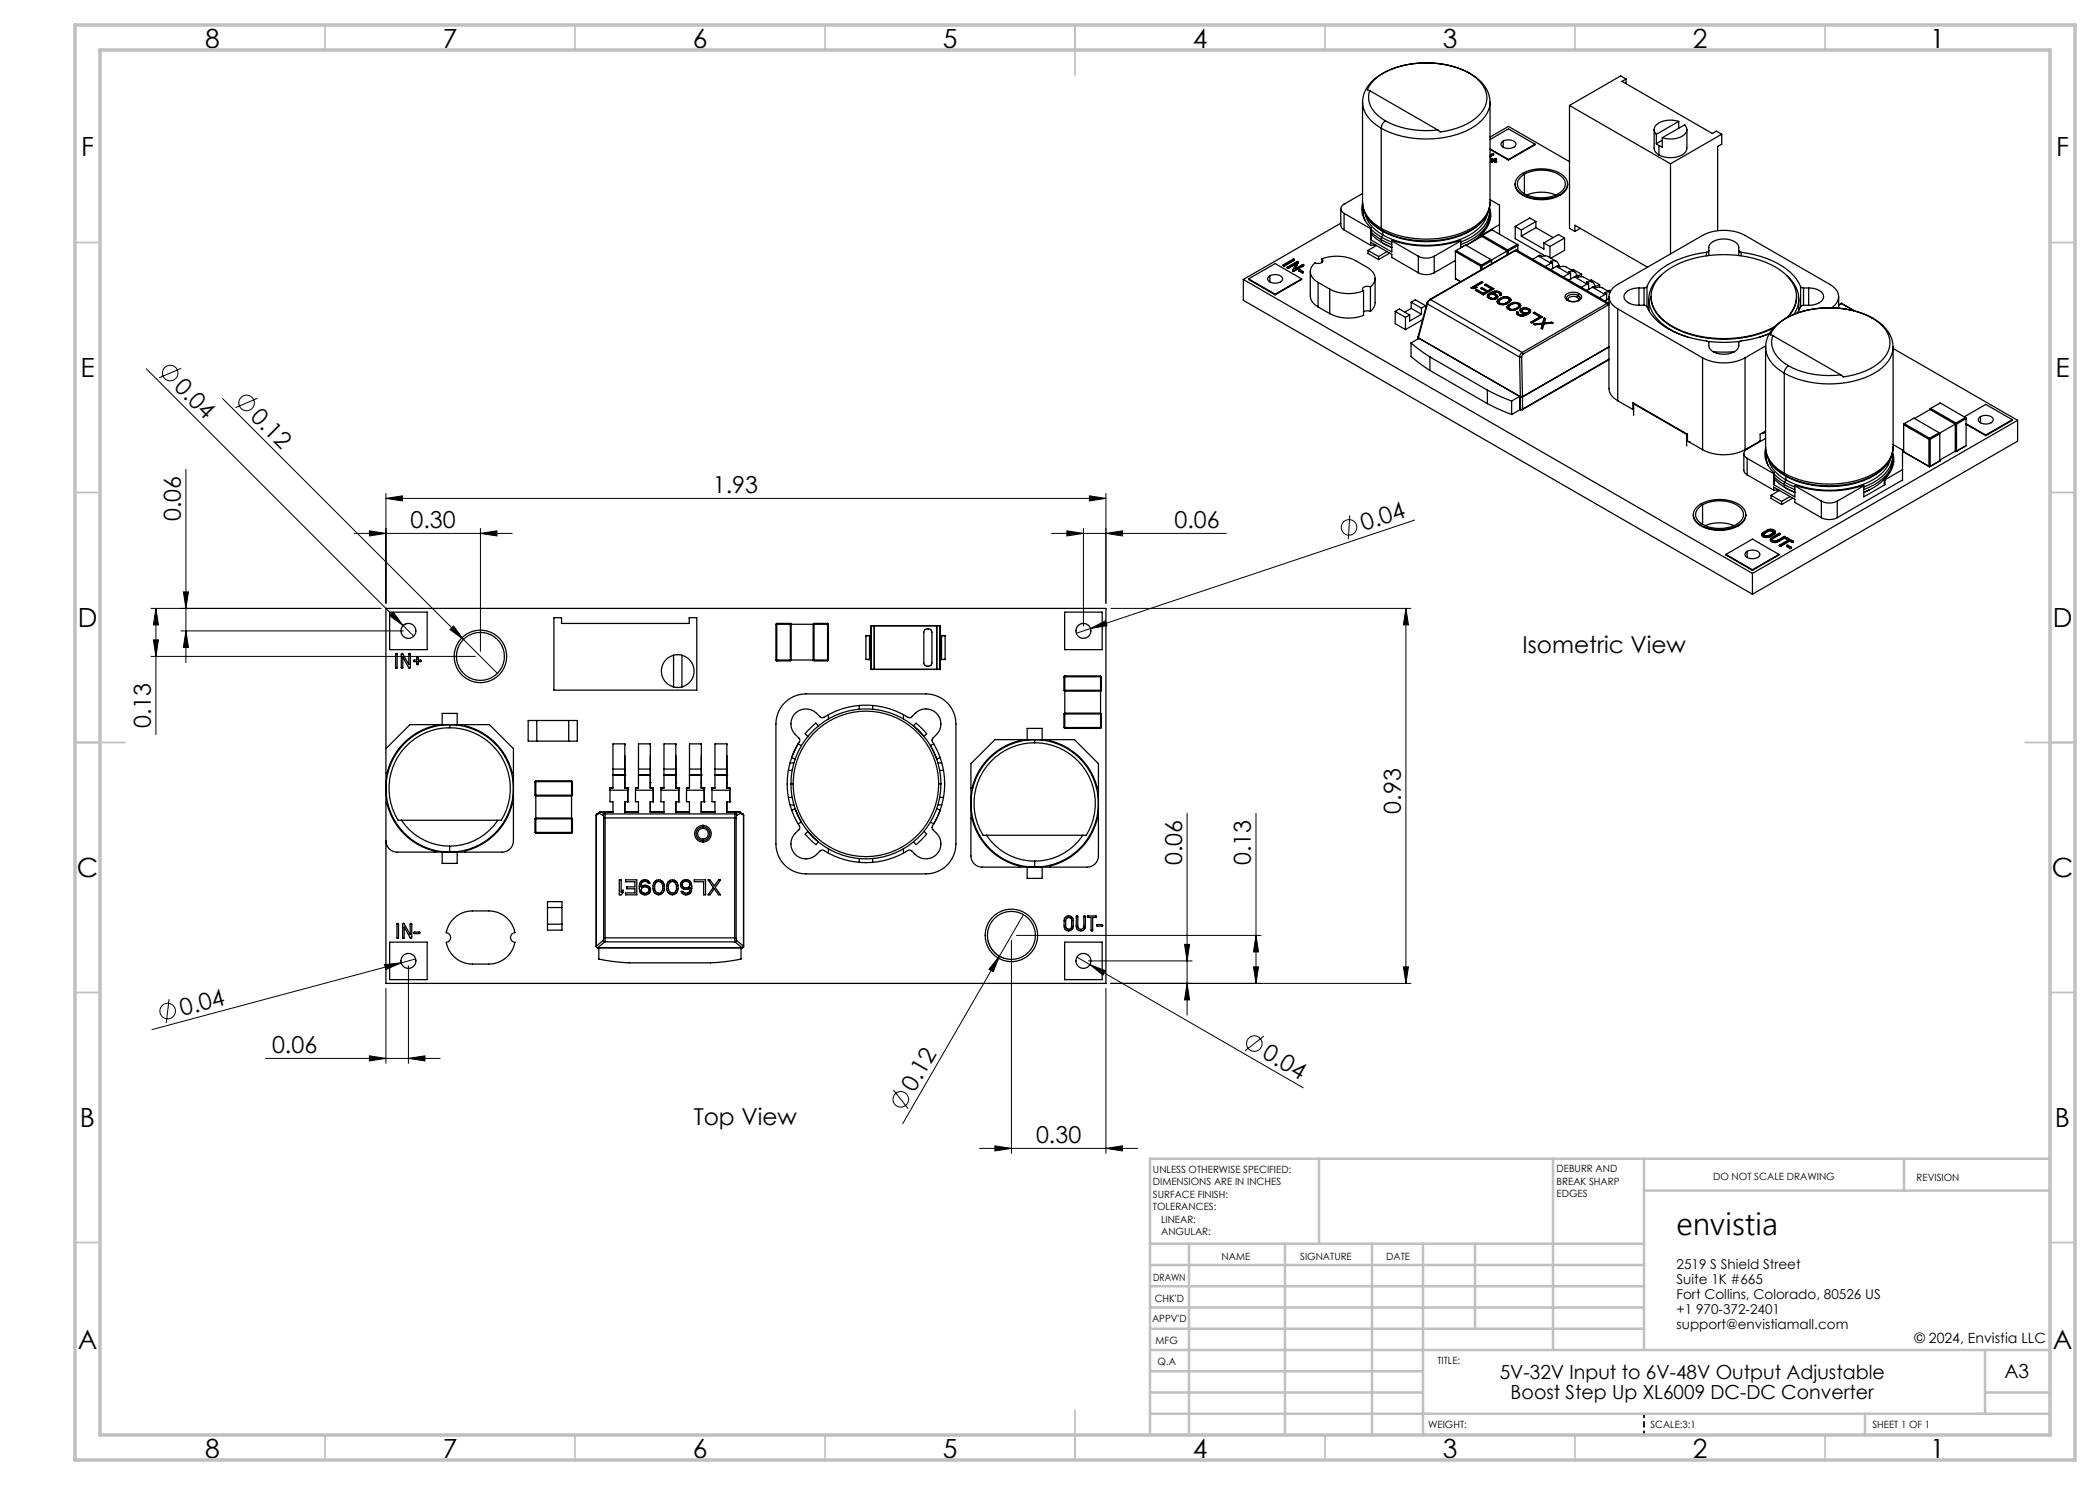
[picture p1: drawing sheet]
<svg xmlns="http://www.w3.org/2000/svg" width="420mm" height="297mm" viewBox="0 0 420 297" stroke-linecap="round" stroke-linejoin="round" font-family="sans-serif">
<defs><g id="words">
<text font-size="6.3" x="335.3" y="247">envistia</text>
<g font-size="5.3">
<text x="41" y="9.5">8</text>
<text x="88.5" y="9.5">7</text>
<text x="138.5" y="9.5">6</text>
<text x="188.5" y="9.5">5</text>
<text x="238.5" y="9.5">4</text>
<text x="288.5" y="9.5">3</text>
<text x="338.5" y="9.5">2</text>
<text x="386" y="9.5">1</text>
<text x="16.2" y="31.3">F</text>
<text x="411.2" y="31.3">F</text>
<text x="16.1" y="75.5">E</text>
<text x="411.1" y="75.5">E</text>
<text x="15.5" y="125.5">D</text>
<text x="410.5" y="125.5">D</text>
<text x="15.4" y="175.5">C</text>
<text x="410.4" y="175.5">C</text>
<text x="16" y="225.5">B</text>
<text x="411" y="225.5">B</text>
<text x="15.5" y="269.8">A</text>
<text x="410.5" y="269.8">A</text>
<text x="41" y="291.5">8</text>
<text x="88.5" y="291.5">7</text>
<text x="138.5" y="291.5">6</text>
<text x="188.5" y="291.5">5</text>
<text x="238.5" y="291.5">4</text>
<text x="288.5" y="291.5">3</text>
<text x="338.5" y="291.5">2</text>
<text x="386" y="291.5">1</text>
</g>
<g font-size="4.7">
<text x="34.6" y="77.6" transform="rotate(45 34.6 77.6)">0.04</text>
<text x="49.9" y="83.6" transform="rotate(45 49.9 83.6)">0.12</text>
<text x="142.6" y="98.7">1.93</text>
<text x="36.2" y="104.2" transform="rotate(-90 36.2 104.2)">0.06</text>
<text x="82.1" y="105.7">0.30</text>
<text x="234.9" y="105.7">0.06</text>
<text x="272.8" y="106.3" transform="rotate(-18 272.8 106.3)">0.04</text>
<text x="304.5" y="130.6">Isometric View</text>
<text x="30.2" y="145.6" transform="rotate(-90 30.2 145.6)">0.13</text>
<text x="280.2" y="162.7" transform="rotate(-90 280.2 162.7)">0.93</text>
<text x="236.4" y="173" transform="rotate(-90 236.4 173)">0.06</text>
<text x="250.2" y="173" transform="rotate(-90 250.2 173)">0.13</text>
<text x="36.5" y="203.2" transform="rotate(-15 36.5 203.2)">0.04</text>
<text x="54.4" y="210.7">0.06</text>
<text x="252.2" y="211.5" transform="rotate(30 252.2 211.5)">0.04</text>
<text x="182.9" y="218.5" transform="rotate(-60 182.9 218.5)">0.12</text>
<text x="138.7" y="225.1">Top View</text>
<text x="207.2" y="228.7">0.30</text>
</g>
<g font-size="3.9">
<text x="299.9" y="275.9">5V-32V Input to 6V-48V Output Adjustable</text>
<text x="400.9" y="275.5">A3</text>
<text x="302.1" y="279.8">Boost Step Up XL6009 DC-DC Converter</text>
</g>
<text font-size="2.8" x="382.9" y="268.5">© 2024, Envistia LLC</text>
<g font-size="2.7">
<text x="335.3" y="253.7">2519 S Shield Street</text>
<text x="335.3" y="256.8">Suite 1K #665</text>
<text x="335.3" y="259.8">Fort Collins, Colorado, 80526 US</text>
<text x="335.3" y="262.8">+1 970-372-2401</text>
<text x="335.3" y="265.9">support@envistiamall.com</text>
</g>
<g font-size="2">
<text x="230.6" y="234.6">UNLESS OTHERWISE SPECIFIED:</text>
<text x="230.6" y="237.1">DIMENSIONS ARE IN INCHES</text>
<text x="230.6" y="239.6">SURFACE FINISH:</text>
<text x="311.3" y="234.5">DEBURR AND</text>
<text x="311.3" y="237">BREAK SHARP</text>
<text x="311.3" y="239.5">EDGES</text>
<text x="342.6" y="236">DO NOT SCALE DRAWING</text>
<text x="383.3" y="236.2">REVISION</text>
<text x="230.6" y="242.1">TOLERANCES:</text>
<text x="232.2" y="244.6">LINEAR:</text>
<text x="232.2" y="247.1">ANGULAR:</text>
<text x="244.3" y="252">NAME</text>
<text x="260" y="251.9">SIGNATURE</text>
<text x="277.2" y="251.9">DATE</text>
<text x="230.6" y="256.1">DRAWN</text>
<text x="230.9" y="260.3">CHK'D</text>
<text x="230.4" y="264.4">APPV'D</text>
<text x="231.1" y="268.8">MFG</text>
<text x="231.5" y="273">Q.A</text>
<text x="287.5" y="272.9">TITLE:</text>
<text x="285.6" y="285.5">WEIGHT:</text>
<text x="330.1" y="285.6">SCALE:3:1</text>
<text x="374.5" y="285.6">SHEET 1 OF 1</text>
</g>
</g></defs>
<g fill="none" stroke="#000" stroke-width=".25">
<path d="M273.9 18.1a4.8 4.8 0 0 0 2.3 5.5l.9 .6M273.9 18.1l13.7 7.9M293.8 14.6a5.7 5.7 0 0 1 3.5 5.9 7.5 7.5 0 0 1-4.8 4.7 17.3 17.3 0 0 1-4.5 1.2l-.4-.4M293.8 14.6a18.8 18.8 0 0 0-17.5 .3 7.2 7.2 0 0 0-2.9 3.1l.5 .1M293.8 14.6l.2 .1M294 14.7a6.8 6.8 0 0 1 4 5.8M294 14.7a19 19 0 0 0-18.3 .5 6.5 6.5 0 0 0-3.2 5.2M325.2 15.8l-1.1-.6-10.2 5.9M325.2 15.8l-.8 .5 18.1 10.4 .8-.5 1 .6M325.2 15.8v.9M272.5 38.7l-3.7 2.1a.97 .97 0 0 0-.6 1 .97 .97 0 0 0 .6 .9M272.5 20.4a6.4 6.4 0 0 0 3.7 5.2"/>
<path d="M272.5 20.4v20.1a6.4 6.4 0 0 0 3.7 5.2M276.2 25.6v20.1M277.1 24.2a1.88 1.88 0 0 0-.9 1.4M277.1 24.2a17.4 17.4 0 0 0 10.5 1.8M298 20.5a6.4 6.4 0 0 1-3.7 5.1 19.9 19.9 0 0 1-18.1 0M298 20.5v20M298 27.4l3.7-2.1 12.2 7M298 29.9l3.7 2.1M298 29.8l3.7 2.1M298 27.9l3.7-2.1 5.3 3M298 39.9l1.9 1.1v5.8M298.1 31.8l.1 .2"/>
<path d="M298.1 32.3l.1 .2M298.1 32.3h.1M298.1 31.8h.1M298.2 32.5h.1M298.2 32.3l.1 .1M298.2 32.3v.2M298.2 31.8l.3 .2-.4 .3M298.2 32l.2 .1M298.2 31.8v.2M298.3 32.4v.1M298.4 32.4l-.1 .1M298.4 32.3l-.1 .1"/>
<path d="M298.4 32.3v.1M298.7 31l-.7 .4M298.7 30.9l-.7 .4M298.7 30.9v.1M298.7 30.8v.2M298.7 30.8h-.2l-.5 .2M298.7 30.8v.1M298.7 32.3l-.3 .1M298.7 32.3l.3 .1M298.7 32.1l-.3 .2M298.7 32.1l.3 .2M298.7 32.1v.2"/>
<path d="M299 32.4l.2 .1M299 32.3l.2 .1M299 32.3v.1M299.2 32.4v.1M299.3 31.8l-.4 .2 .4 .3M299.3 32l-.2 .1M299.3 31.8v.2M299.3 32.5h-.1M299.3 32.3l-.1 .1M299.3 32.3v.2M299.3 31.8l-.2-.1-.4 .2-.3-.2-.3 .1M299.3 31.8h.1"/>
<path d="M299.3 32.3h.1M300.4 28.4a1.92 1.92 0 0 1 2.8 .4 1.31 1.31 0 0 1-1.6 .9 1.09 1.09 0 0 1-1.4-1zM300.6 28.2v1.2M301.7 31.9v.1M303 36.8a2.96 2.96 0 0 0 2.5 2.7 8.4 8.4 0 0 0 6.5-.4M303.6 35.4a7.6 7.6 0 0 1 9.1-.2 2.06 2.06 0 0 1-.2 3.4 7.8 7.8 0 0 1-8.7-.2 2 2 0 0 1-.2-3zM304 35.5a6.8 6.8 0 0 1 8.5 0 1.99 1.99 0 0 1-.8 3.3 7 7 0 0 1-7.7-.7 1.77 1.77 0 0 1 0-2.6zM304.9 34.8v4M305.4 39a7.7 7.7 0 0 1 5.8 0M307 28.8v.2l-5.3 3M307 28.8l-5.3 3.1M312 38.9v.2"/>
<path d="M313.5 36.8v.2a2.6 2.6 0 0 1-1.5 2.1M313.9 21.1v24.6l1.1 .6M313.9 21.1l20.2 11.7M330.8 25.9v3.7a1.64 1.64 0 0 0 1 1.4M331.3 28.7l.5 .4M331.3 26.9v1.8M331.8 29.1v1.9M332.5 27.6v1.8l-.7-.3M332.5 27.6l4.4-2.6a1.41 1.41 0 0 1 .4 1.4 1.41 1.41 0 0 1-1.1 1 5.3 5.3 0 0 1-3.7 .2zM332.5 28l-1.2 .7M334.1 32.8v18M335.7 24.3a4.7 4.7 0 0 0-4.5 .7 1.23 1.23 0 0 0 .1 1.9"/>
<path d="M335.7 24.3v1.3M335.7 24.3l-4.4 2.6M337.4 25.9v3.7a2.22 2.22 0 0 1-2 1.8l-1.3 .1a4.7 4.7 0 0 1-2.3-.5M344.3 26.8v2l-.8 .5v16.8M344.3 26.8l-10.2 6M248.7 55.9v4.2l101.8 58.7M248.7 55.9l101.8 58.8M249.7 55.8v.1l5.3 3.1M249.7 55.8l5.3 3M249.7 55.8l5.3-3.1 5.3 3.1M253.7 55.4a1.92 1.92 0 0 1 2.8 .3 1.31 1.31 0 0 1-1.6 .9 1.09 1.09 0 0 1-1.3-1zM254 55.2v1.2"/>
<path d="M255 58.8v.2M256.6 53l.1 .2M256.6 53l.1 .1M256.7 53.2h.1M256.7 53.1h.1M256.7 53.1v.1M256.8 53.1v.1M256.9 53.2h-.1M256.9 53.1h-.1M256.9 53.1v.1M257.5 53.5v.2M257.5 53.5h.1"/>
<path d="M257.5 53.7h.1M257.5 53.5l.1 .1M257.6 53.6v.1M257.7 53.6l-.1 .1M257.7 53.5l1.5-.8-.7 1.4M257.7 53.5l-.1 .1M257.7 53.5v.1M258.5 54.1l.1 .2 .3-.1M258.8 52.1l-1.9 1.1M258.8 52l-1.9 1.1M258.8 52v.1M258.9 51.9l-.1 .2"/>
<path d="M258.9 51.9l-.3-.1-2 1.2M258.9 51.9l-.1 .1M258.9 54.1h-.4M258.9 54.1v.1M259.1 52.8l-1.4 .8M259.7 52.5l-.6 1.2M259.7 52.5h.1M259.7 52.4v.1M259.7 54l.1 .2M259.7 54l.3-.1 .7 .5M259.7 54l.1 .1M259.8 54.2l.6 .3"/>
<path d="M259.8 54.1l.6 .3M259.8 54.1v.1M260.3 55.8l-5.3 3M260.3 55.8v.1l-5.3 3.1M260.4 54.5l.1 .1M260.4 54.4h.1M260.4 54.4v.1M260.5 54.4v.2M260.6 54.5l-.1 .1M260.6 54.4h-.1M260.6 54.4v.1M260.7 54.4h-.1"/>
<path d="M260.7 54.4l-.1 .1M260.7 53.2l-1.8 1M260.7 53.1l-1.8 1M260.7 53.1v.1M260.7 53v.2M260.7 53l-.2-.1-1.5 .9 .7-1.4-.2-.1-2 1.2M260.7 53v.1M262.1 54.3v5a2.59 2.59 0 0 0 1.5 2.1M263.6 56.5l2.3 1.3M263.6 56.5v4.9M264.4 51.8a8.5 8.5 0 0 1 6.7 .3 7.4 7.4 0 0 1 3.6 2.6 2.05 2.05 0 0 1-.6 2.7M264.4 51.8l.2 .4a1.18 1.18 0 0 1-1.6 .4 2.1 2.1 0 0 0 .1 3.5l.5 .4"/>
<path d="M264.4 51.8v.7M265.9 57.8a8.4 8.4 0 0 0 6.8 .4M265.9 57.8v4.9M268.2 41.8v3.3a1.12 1.12 0 0 0 .6 .9M268.2 44.6l-19.5 11.3M268.8 42.7l5.3 3M268.8 46l5.3 3M268.8 42.7v3.3M272.5 40.8a5 5 0 0 0 1.8 4.9M272.5 40.5a6.8 6.8 0 0 0 4 5.7M272.5 42.7v.1M272.6 41.6l-.1 1.3"/>
<path d="M272.6 41.8a4.4 4.4 0 0 0 .4 2.3M272.7 58.2v4.9a8.5 8.5 0 0 1-6.8-.4M273.1 42.9a6.6 6.6 0 0 0 3.5 4.1M273.5 43.5l.1 .2a8.6 8.6 0 0 0 2.7 2.3M273.6 50.1l2.1 1.2M273.6 50.1v.6l2.1 1.2M274.1 57.4l-.3-.1a.83 .83 0 0 0-1.3 .7l.2 .2M274.1 57.4v4.9M274.1 45.7v2.2M274.1 49v-.6l4.3 2.5v.6l5.3 3.1M274.1 47.9l4.3 2.5v-2.2M274.1 49h1.1"/>
<path d="M274.3 46.8l.9 .9 1.4 .9M274.3 45.9l2 1.6M274.3 46.5l1.9 1.4M274.3 45.7v2.2h-.2M274.3 45.7h-.2M275 55.7v4.9a2.3 2.3 0 0 1-.9 1.7M275.3 49.1l-1.7 1M275.7 51.3v.6M276.2 45.7l.1 .3M276.2 47.9l.1 .5 .3 .2M276.2 47.9l2.2 1M276.3 47.5l-.1 .4"/>
<path d="M276.3 46l.2 .2M276.3 47.5l2.1 .9M276.5 46.2l.9 .5M276.6 48.6l.2 .2M276.6 47l-.3 .5M276.6 46.3v.7M276.8 48.8l1.6 .7zM277.4 50.3l-1.7 1M277.9 50.6l-2.2 1.3M278.4 48.2l.1-.1a21.2 21.2 0 0 0 13.5 0l.1 .1M278.4 48.2l5.3 3M283.7 54.6a3.5 3.5 0 0 0 3.1 0"/>
<path d="M283.7 51.2a3.5 3.5 0 0 0 3.1 0M283.7 51.2v3.4M286 59.9h.1M286 59.9l-.6 .7M286.1 59.9l-.4 .4-.2 .5M286.1 59.9l18.3 10.6M286.8 51.2v3.4M291.1 52.1l-4.3 2.5M291.2 50.1l-.1 .2 5 2.9M291.2 50.1l5.1 2.9M291.2 50.1l1.9-1.1 5.2 3M291.2 50.1l-.1 .1v5.5l1 .6"/>
<path d="M292.1 48.2l-5.3 3M292.1 48.2v1.4M292.7 49.3l-.6 .2 .6-.2M293.9 46.3a19.4 19.4 0 0 1-16.4 .4M294.8 57.5v.1h.4M295.3 57.9l1.4 .8M295.3 58l-.1 .1M295.3 58l1.4 .8M295.3 57.9v.1M296.1 53.2h.3M296.1 53.2v.8M296.2 46.9l.2 .1"/>
<path d="M296.2 46.9v.4M296.3 53l-.2 .2M296.3 53l.1 .2M296.3 56.3l.3 .2-1.8 1M296.3 56.3l-2.1 1.3 .3 .1h.5l.4-.2h-.6M296.3 56.5h.2M296.3 56.5l-2 1.1M296.3 56.3v.2M296.4 47.3l-3.1 1.8M296.4 47.3l5 2.9M296.4 57.5v.1M296.4 57.5l1.1 .7"/>
<path d="M296.4 57.5l-.3 .2 1.2 .6M296.4 57.6l-.2 .1M296.4 57.6l1.1 .7M296.4 53.2v.7M296.4 47v.1M296.5 47.1l1.9-1.1 5.2 3v1.1M296.5 47.1l-.1 .2M296.5 47.1l5 2.9M296.7 58.7v.1M297.1 43.4a8.8 8.8 0 0 1-3.2 2.9M297.1 43.4a11.9 11.9 0 0 1-8.2 4.5 19.8 19.8 0 0 1-12.6-1.9M297.2 56.8l1.6 1-2.1 1.2-1.6-.9 .2-.2"/>
<path d="M297.2 56.8l-.3 .2 1.4 .8M297.2 57l1.5 .8M297.2 57l-.2 .1M297.2 56.8v.2M297.3 58.3l-.6 .4M297.3 58.3l-.6 .5M297.5 42.9a7.3 7.3 0 0 1-4.4 4.6 19.4 19.4 0 0 1-16.5-.5M297.5 59.1v.1M297.5 59.1a.95 .95 0 0 0 1.4 .7 .64 .64 0 0 0 .7-.5l-.1-.2M297.5 59.2v.1M297.5 58.2v.1M297.6 58.9l-.1 .2"/>
<path d="M297.6 59l-.1 .2M297.6 58.9v.1M297.8 59.3l.1 .1M297.9 41.8a5.6 5.6 0 0 1-2.9 5.1l-2.9 1.5M297.9 41.6l.1 1.2M297.9 59.4l.3 .2M297.9 59.6l.3 .1M297.9 59.4v.2M297.9 41.5a4.9 4.9 0 0 1-1.7 5.4M297.9 58.7l-.3 .2M297.9 58.8l-.3 .2M297.9 58.7v.1"/>
<path d="M298 42.7l.1 .8M298 42.8a6.8 6.8 0 0 1-4 5.8l-.9 .5M298 40.4a5.2 5.2 0 0 1-.9 3M298 42.8a6.4 6.4 0 0 1-3.7 5.1l-2.2 1M298 40.5a6.4 6.4 0 0 1-3.7 5.2 19.9 19.9 0 0 1-18.1 0M298.2 51.9l-1.9 1.1M298.2 59.6v.1M298.2 59.7l.2 .1M298.2 59.6l.2 .1M298.2 58.5l-.3 .2M298.2 58.6l-.3 .2M298.2 58.5v.1"/>
<path d="M298.3 57.8l-.8 .4M298.3 57.8l-.8 .5M298.3 52v.8M298.3 52.1l-1.9 1.1M298.4 58.7h.4M298.4 58.7a1.09 1.09 0 0 1 1.6 .2l-.1 .1M298.4 58.7v.1h.4M298.4 59.7v.1M298.4 59.8h.2M298.4 59.7h.2M298.6 58.3l-.4 .2M298.6 58.5l-.4 .1"/>
<path d="M298.6 58.3v.2M298.6 59.7v.1M298.8 58.7l.3 .1M298.8 58.8l.3 .1M298.8 58.7v.1M298.8 59.8h-.2M298.8 59.7h-.2M298.8 59.7v.1M298.9 58.3h-.3M298.9 58.4l-.3 .1M298.9 58.3v.1M299 59.7l-.2 .1"/>
<path d="M299 59.6l-.2 .1M299 59.6v.1M299.1 58.8l.2 .1M299.1 58.9l.2 .2M299.1 58.8v.1M299.1 59.7h-.1M299.1 59.6h-.1M299.1 59.6v.1M299.2 59.6l-.1 .1M299.2 59.5l-.1 .1M299.2 59.5v.1M299.2 58.2v.1"/>
<path d="M299.2 58.2l.4 .1M299.2 58.2l-.3 .1M299.2 58.3l-.3 .1M299.2 58.3l.4 .1M299.2 59.3v.3M299.2 59.3a.85 .85 0 0 0-1.4-.1l.1 .4M299.2 59.3v.2M299.3 58.9v.2M299.3 58.9l.2 .2M299.3 59.1l.2 .1M299.5 59.2v.2M299.5 59.1v.1"/>
<path d="M299.6 58.3l.2 .1M299.6 58.4l.2 .1M299.6 58.3v.1M299.6 60l-.1 .1M299.6 60v.1M299.8 59.8l-.2 .2M299.8 59.9l-.2 .2M299.8 59.8v.1M299.8 58.4l.2 .1M299.8 58.5l.2 .1M299.8 58.4v.1M299.9 44.9l-3.5 2.1"/>
<path d="M300 59h.1M300 58.5l.2 .1M300 58.5v.1M300 58.6l.2 .2M300.2 58.6v.4l-.1 .1-.2-.1M300.2 58.8l.1 .1M300.2 58.6v.2M300.2 59.6l-.4 .2M300.2 59.7l-.4 .2M300.2 59.6v.1M300.5 59.5l-.3 .1M300.5 59.6l-.3 .1"/>
<path d="M300.5 59.5v.1M300.7 59.4l-.2 .1M300.7 59.5l-.2 .1M300.7 59.4v.1M300.9 59.4h-.2M300.9 59.5h-.2M300.9 59.4v.1M301.2 59.4h.4M301.2 59.4h-.3M301.2 59.5h-.3M301.2 59.5h.4M301.2 59.4v.1"/>
<path d="M301.4 50.2l-3.1 1.8M301.4 50.2v.8M301.5 50l1.9-1.1 .2 .2-1.9 1.1M301.5 50.1l-.1 .1M301.5 50.1l.2 .1M301.5 50v.1M301.6 59.4v.1M301.6 59.4l.3 .1M301.6 59.5l.3 .2M301.7 50.2v.6M301.9 60l-.1 .3M301.9 60a1.24 1.24 0 0 0-2.1 .4"/>
<path d="M301.9 60l-.1 .2M301.9 59.5l.2 .2M301.9 59.7l.2 .1M301.9 59.5v.2M302.1 59.7l.1 .2a1.78 1.78 0 0 1-2.7 .7v-.4M302.1 59.8l.1 .3M302.1 59.7v.1M302.9 50.1l-16.9 9.8M302.9 50.1h.2M302.9 50.1h.1M303 45.3v2.4l6 3.5M303 45.3l1.3 .7"/>
<path d="M303.1 50.1l-17 9.8M303.1 50.1l18.3 10.6M303.4 50.1h-.3M303.4 50.1l18.4 10.6M303.4 50.1h-.5M304.3 46v1.2M304.3 47.2l4.5 2.6v-1.2M307.2 44.3l-1.2-.7-3 1.7M307.2 45.5l-2.9 1.7M307.2 45.5l3.4 2M307.2 44.3l-2.9 1.7M307.2 44.3v1.2"/>
<path d="M307.7 51.2l.3-.2 .4 .3 1.1-.1 1.8 1.1M307.7 51.2l-1.2 .7M307.7 51.2l2.5 1.5M308.8 48.6l1.2 .7M310 49.3v2.2M310.2 53.9h-.1M310.2 52.7l-1.2 .6M310.5 52.5l-.3 .2M310.5 52.5l-.4-.2a1.17 1.17 0 0 1 1.7 1M310.5 52.5v1.2M310.5 53.6l.1 .1M311.3 53.3l.3-.2 .4 .3 1.1-.1 1.8 1"/>
<path d="M311.3 53.3l2.5 1.4M311.3 53.3l-1.2 .6M312.9 47.6v2.5l-2.7 1.5M312.9 47.6l-2.9 1.7M312.9 47.6l-1.2-.7-2.9 1.7M313.8 56h.1M313.8 54.7l-1.1 .7M314.1 54.6l-.3 .1M314.1 54.6l-.4-.3a1.17 1.17 0 0 1 1.7 1M314.1 54.6v1.2M314.1 55.7h.1M314.3 54l.3-.1 1.7 1"/>
<path d="M314.9 55.4l.3-.2 .4 .2 .7-.1 .5 .2M314.9 55.4l2.5 1.4M314.9 55.4l-1.2 .6M315 46.3v-1.3l14.5 8.4M315.4 59.4l.3 .3v.4M315.4 59.4a1.29 1.29 0 0 0-1.8 .5v.2M315.6 59.1l-.2 .3M315.6 59.1l.4 .5a1.77 1.77 0 0 1-2.4 .5M315.6 59.1a1.65 1.65 0 0 0-2.3 .5l.3 .5M315.6 59.1h.1M315.8 58.7a2.43 2.43 0 0 0-2.7 .3l-.1 .4 .1 .4 .4 .3M315.8 58.7l.4 .3 .1 .4a1.48 1.48 0 0 1-1.6 1l-1.2-.3"/>
<path d="M315.8 58.7l-.2 .4M316.1 45.7l-1.1 .6M316.3 54.9l-.9 .3M316.3 54.9v.4M316.8 55.5l1.7 .9M317.4 58.1h.1M317.4 56.8l-1.1 .7M317.7 56.7l-.3 .1M317.7 56.7l-.4-.3a1.17 1.17 0 0 1 1.8 1M317.7 56.7v1.2M317.7 57.7l.1 .1M317.9 56.1l.4-.1 1.6 .9"/>
<path d="M318.5 57.4l.3-.1 .4 .2h1.1l1.7 .9M318.5 57.4l2.5 1.5M318.5 57.4l-1.2 .7M319.9 56.9l-.9 .4M319.9 56.9v.5M321 58.9l-1.1 .7M321.3 58.7l-.3 .2M321.3 58.7v1.3M321.3 59.8l.1 .1M321.5 58.2l.4-.1 .2 .1M321.8 59.3v18.4a2.95 2.95 0 0 0 1.7 2.4M321.8 59.7l-.9 .5"/>
<path d="M322.1 58.5l-.6-.1-.6 .1 .4 .2M327.8 57.6h-.3a3.1 3.1 0 0 0-2.7 1.4 1.85 1.85 0 0 0 1.8 1.9l1.2 .2M327.8 57.6h1M327.8 57.6v3.5M328.8 57.6v3.5M329.4 57.3l-.6 .3M329.4 57.3v4M329.8 59.8v2.3M330.2 59.3a6.2 6.2 0 0 0 3 5.2 21.1 21.1 0 0 0 15.1 3.1l3.6-.8 2.9-1.3M332.3 55a5.8 5.8 0 0 0-.2 9.4 14.8 14.8 0 0 0 5.5 3M341.3 50.5a17 17 0 0 0-10.8 5l-1.1 1.8M341.3 50.5v.7"/>
<path d="M341.8 51.1v-1.6a1.98 1.98 0 0 1 1.9-1.6 3.6 3.6 0 0 1 4 1.3l.1 1.9M341.8 50.1l-.5 .4M347.8 50.1l.4 .4M348.2 50.5a17.3 17.3 0 0 1 10.5 4.6l1.1 1.5 .3 .7M348.2 50.5v.7M357.3 55a5.7 5.7 0 0 1 1.5 7.9M359.3 59.3v.1a5.9 5.9 0 0 1-1.7 4M359.8 59.8l-.1 2.3M360.1 57.3l.6 .3M360.1 57.3v4M360.7 57.6h1M360.7 57.6v3.5"/>
<path d="M361.7 57.6h.3a3.1 3.1 0 0 1 2.7 1.4 1.85 1.85 0 0 1-1.8 1.9l-1.2 .2M361.7 57.6v3.5M367.7 59.3v2.3M263.6 61.4l2.3 1.3M274.1 62.3l-.7-.1-.7 .2M279 62.3v2.4l2.1 1.2M279 62.3l2.1 1.2M279 62.3l.9-.5 2 1.2M281.1 63.5v2.4M281.9 63l-.8 .5M282.2 68.6l3.8 2.8M282.2 68.6v2.7l3.8 2.8"/>
<path d="M282.2 68.6l1.6-.9 20.1 11.6M282.2 61.7l-1.3 .7M282.2 61.7l2.1 1.2M282.2 60.4l2.1 1.2M282.2 60.4v1.3M282.2 60.4l.9-.4 2 1.1M283.6 67.5l.1 .1M283.6 67.5v.3M283.6 67.4v.1M283.6 67.4l.1 .2M283.6 67.4h.1M283.7 67.6v.2"/>
<path d="M283.7 67.6l.1 .1M283.7 67.6h.1M283.7 67.6l20.4 11.8M284.3 62.9l-2.4 1.3v-1.2M284.3 61.6v1.3M284.5 63.9l-3.4 2M285.1 61.1l-.8 .5M285.1 61.1v.6M285.5 60.8l-.1-.2-1.8 6.8M285.5 60.8l-1.8 6.8M285.5 60.8l18.4 10.6M286 71.4l11.5 6.6"/>
<path d="M286 71.4v2.7M286 74.1l11.5 6.6M297.5 78l4.8 2.2M297.5 78v2.7M299.5 60.1v.1M299.5 60.2v.2v-.2M299.6 60.1l-.1 .1M299.8 60.4v.2M299.8 60.4v.1M299.8 60.6l.2 .2M299.8 60.5l.2 .1M299.8 60.5v.1"/>
<path d="M300 60.8l.3 .1M300 60.6l.3 .1M300 60.6v.2M300.3 60.9h.2M300.3 60.7l.2 .1M300.3 60.7v.2M300.5 60.8v.1M300.9 60.8l-.4 .1M300.9 60.7l-.4 .1M300.9 60.7v.1M301.2 60.7l-.3 .1M301.2 60.6l-.3 .1"/>
<path d="M301.2 60.6v.1M301.5 61.2l-.1 .3M301.5 61.3l-.1 .2M301.5 61.2v.1M301.6 60.4v.1M301.6 60.5l-.4 .2M301.6 60.4l-.4 .2M301.6 61.1l-.1 .1M301.6 61.2l-.1 .1M301.6 61.1v.1M301.7 61.5l.1 .2M301.7 61.5l.1 .1"/>
<path d="M301.8 61.7l.1 .2M301.8 61.6l.1 .2M301.8 61.6v.1M301.8 60.9l-.2 .2M301.8 61.1l-.2 .1M301.8 60.9v.2M301.8 60.3l-.2 .2M301.8 60.2l-.2 .2M301.8 60.2v.1M301.9 61.9l.3 .1M301.9 61.8l.3 .1M301.9 61.8v.1"/>
<path d="M302.2 60.7l-.4 .2M302.2 60.8l-.4 .3M302.2 60.7v.1M302.2 62h.2M302.2 61.9h.2M302.2 61.9v.1M302.4 61.9v.1M302.4 60.6l-.2 .1M302.4 60.7l-.2 .1M302.4 60.6v.1M302.6 60.5l-.2 .1M302.6 60.7h-.2"/>
<path d="M302.6 60.5v.2M302.9 62h-.5M302.9 61.8l-.5 .1M302.9 61.8v.2M302.9 60.5h-.3M302.9 60.6l-.3 .1M302.9 60.5v.1M303.2 60.5h.3M303.2 60.5h-.3M303.2 60.6h-.3M303.2 60.6l.3 .1M303.2 60.5v.1"/>
<path d="M303.2 61.8l-.3 .2M303.2 61.7l-.3 .1M303.2 61.7v.1M303.3 62.5v.2M303.3 62.4v.1M303.4 62.3l.3 .2-.1 .1M303.4 62.3l-.1 .1M303.4 62.4l-.1 .1M303.4 62.4l.2 .2M303.4 62.3v.1M303.5 61.6l-.3 .2M303.5 61.5l-.3 .2"/>
<path d="M303.5 61.5v.1M303.5 60.5l.3 .2M303.5 60.7l.3 .1M303.5 60.5v.2M303.6 62.6l.1 .1M303.6 62.6l.1 .2M303.7 62.7v.1M303.7 62.8v.1M303.7 61.5l-.2 .1M303.7 61.5v-.2l-.2 .2M303.7 62.8l.3 .2M303.7 62.9l.3 .2"/>
<path d="M303.8 61.1l-.1 .4M303.8 61.1a1.24 1.24 0 0 0-2.1 .4M303.8 61.1v.1M303.8 60.7l.2 .1M303.8 60.8l.2 .2M303.8 60.7v.1M303.9 71.4l.2 8M303.9 79.3l.2 .1M303.9 79.3v2.4M303.9 79.3h.1M303.9 79.3l-1.6 .9M304 63h.2"/>
<path d="M304 63.1h.2M304 63v.1M304 62a.98 .98 0 0 0 1.2 .8M304 60.8l.1 .3a1.78 1.78 0 0 1-2.6 .6l-.1-.2M304 60.8v.2M304 61l.1 .2M304.1 79.4h.4M304.1 79.4v2.4M304.1 79.4h.1M304.2 61.8l-.2 .2M304.2 61.9l-.2 .2v-.1M304.2 61.8v.1"/>
<path d="M304.2 63h.2M304.2 63.1l.2 .1M304.2 63v.1M304.3 71.4h-.4M304.3 71.4l.2 7.9M304.3 62.1a.85 .85 0 0 1 1.5 .1M304.3 62.1l.1 .3M304.3 62.1l.1 .1M304.4 62.4l.1 .1M304.4 62.2v.2M304.4 62.2l.1 .1M304.4 61.7l-.2 .1"/>
<path d="M304.4 61.8l-.2 .1M304.4 61.7v.1M304.4 63v.2M304.4 70.5l-.3 .3-.2 .6M304.4 70.5l.2 .3M304.5 62.5l.3 .1M304.5 62.3l.3 .2M304.5 62.3v.2M304.5 79.3l-.4 .1M304.5 79.3v.1M304.5 79.4v2.4M304.6 63h-.2"/>
<path d="M304.6 63.1l-.2 .1M304.6 63v.1M304.6 70.8l-.3 .6M304.7 61.6l-.3 .1M304.7 61.7l-.3 .1M304.7 61.6v.1M304.8 62.6l.2 .1M304.8 62.5l.2 .1M304.8 62.5v.1M304.8 63h-.2M304.8 63.1h-.2M304.8 63v.1"/>
<path d="M305 62.7h.2M305 62.6h.2M305 62.6v.1M305 61.6h.4M305 61.6h-.3M305 61.7h-.3M305 61.7h.4M305 61.6v.1M305.1 62.8l-.3 .2M305.1 63l-.3 .1M305.1 62.8v.2M305.2 62.6v.1"/>
<path d="M305.2 62.8h-.1M305.2 62.8l-.1 .2M305.4 62.7h-.2M305.4 62.6h-.2M305.4 62.6v.1M305.4 61.6l.2 .1M305.4 61.7l.2 .1M305.4 61.6v.1M305.5 62.7h-.1M305.5 62.5l-.1 .1M305.5 62.5v.2M305.6 61.7l.3 .1"/>
<path d="M305.6 61.8l.3 .2M305.6 61.7v.1M305.7 62.6l-.2 .1M305.7 62.5h-.2M305.7 62.5v.1M305.8 62.5l-.1 .1M305.8 62.4l-.1 .1M305.8 62.4v.1M305.8 62.2v.3M305.8 62.2v.2M305.9 61.8l.1 .2M305.9 62l.1 .1"/>
<path d="M305.9 61.8v.2M306 62l.1 .2a1.69 1.69 0 0 1-2.8 .4v-.2M306 62.1l.1 .2M306 62v.1M306.9 62.5l1.6 .9-2.1 1.2-.3-.2 1.9-1M306.9 62.5l-.3 .1 1.4 .8M306.9 62.6l1.5 .8M306.9 62.6l-.1 .1M306.9 62.5v.1M308 63.4v.1l-1.8 1M308.5 64.8l-.2 .9M308.5 64.8v.1"/>
<path d="M308.5 64.6l-1.8 .2 .3 .2 1.5-.2M308.5 64.8l-1.6 .1M308.5 64.6v.2M308.9 63.6l.2 .1-.2 .9M308.9 63.6l-.4 1M308.9 63.7l.2 .1M308.9 63.7l-.4 1.1M308.9 63.6v.1M310.4 64.4l.2 .2-1.8 .2-.3 1-.3-.1M310.4 64.4l-1.5 .2M310.4 64.6h.1M310.4 64.6l-1.5 .1v-.1"/>
<path d="M310.4 64.4v.2M313.6 60.1h-.1M321 60.1v.1M321.4 60.7l.2 .3M321.4 60.7l-17 9.8M321.6 61l-17 9.8M321.8 61h-.2M321.8 71.9l-17.4 10.1M321.8 69.4l-17.3 9.9M321.8 69.4l-17.3 10M321.8 71.8l-17.3 10M321.8 60.7h-.4"/>
<path d="M323.5 61.8l17 9.8M323.5 61.8v18.3M327.8 61.1h1M328.8 61.1l.6 .2M329.4 61.3a11.7 11.7 0 0 0 7.8 6l4.5 1.1a2.12 2.12 0 0 0 2.2 2.4 4.7 4.7 0 0 0 3-.5M340.5 71.6a9.4 9.4 0 0 0 8.5 0M340.5 71.6v18.3M341.6 68.3l2.8 .2 3.6-.2M342.6 70.3h4.3M349 71.6v18.3M353.1 69.4a6.4 6.4 0 0 0 3.8 5.2M353.1 69.4v20.1"/>
<path d="M353.1 69.4h.1M353.1 69.2l-4.1 2.4M353.9 66.7a27.2 27.2 0 0 1-5.9 1.5l-.2 .3a1.59 1.59 0 0 1-.9 1.8M353.9 66.7l-1.9 .7M354.5 67.1a4.8 4.8 0 0 0 2.4 5.5l.8 .6M354.5 67.1l13.7 7.9M356.9 74.6v20.1M357.3 63.6a5.5 5.5 0 0 0 .1-8.4 18.5 18.5 0 0 0-13-4.3 18.9 18.9 0 0 0-12 4 5.5 5.5 0 0 0-.3 8.6 18.5 18.5 0 0 0 13 4.2 21 21 0 0 0 10-2.4M357.7 73.2a1.87 1.87 0 0 0-.8 1.4M357.7 73.2a17.4 17.4 0 0 0 10.5 1.8M360.1 61.3l-.7 1.3M360.7 61.1l-.6 .2"/>
<path d="M360.7 61.1h1M366.3 61.6a2.45 2.45 0 0 0 .2-4.4l-17.5-10.1a9.4 9.4 0 0 0-8.5 0l-17 9.8a2.51 2.51 0 0 0-1 4.1l1 .8M368.3 60.7h.1M368.3 60.7l-.6 .3M368.3 60.7l2.6 1.5M374.4 63.6a5.7 5.7 0 0 1 3.5 5.8 7.5 7.5 0 0 1-4.8 4.8 17.3 17.3 0 0 1-4.4 1.2l-.5-.4M374.4 63.6a18.8 18.8 0 0 0-17.5 .3 7.2 7.2 0 0 0-2.8 3.1l.4 .1M374.4 63.6l.2 .1M374.6 63.7a6.8 6.8 0 0 1 4 5.8M374.6 63.7a19 19 0 0 0-18.3 .5 6.5 6.5 0 0 0-3.2 5.1M378.6 69.5a6.4 6.4 0 0 1-3.7 5.1 19.9 19.9 0 0 1-18 0M378.6 69.5v20"/>
<path d="M378.6 69.7l24.9 14.4M297.5 80.7l4.8 2.2M302.3 80.2v2.7M303.9 81.7l.2 .3M303.9 81.7l.2 .1M304.1 81.9l-1.8 1M304.1 81.8h.4M304.1 81.8v.2M304.1 82h.3M304.5 81.8l-.1 .2M323.5 80.1l3.1 1.8M326.6 81.9v-1.4l10.9 6.4v1.3l3 1.7"/>
<path d="M326.7 81.8l-.1 .1M326.7 80.8v2.3M326.7 80.8l10.6 6.1M326.8 80.7l-.1 .1M337.3 86.9v2.3M337.4 86.8l-.1 .1M337.9 88.4h.1M340.5 89.9a9.4 9.4 0 0 0 8.5 0M348.8 90.7v3.3a1.13 1.13 0 0 0 .6 1M349.4 91.7l5.3 3M349.4 95l5.3 3M349.4 91.7v3.3"/>
<path d="M352.4 86.6l.1 .1M352.5 86.6v.1M353.1 89.8a5 5 0 0 0 1.8 4.8M353.1 86.5l-.6 .2M353.1 87.7l-3.7 2.1a.97 .97 0 0 0-.6 .9 .97 .97 0 0 0 .6 1M353.1 89.5a6.4 6.4 0 0 0 3.8 5.2M353.1 86.2l-1.1 .7v1.3l-3 1.7M353.1 91.7v.2M353.1 89.5v.1a5.5 5.5 0 0 0 1 2.9M353.3 90.6l-.2 1.2M353.3 90.8a4.4 4.4 0 0 0 .3 2.3M353.7 91.9a6.6 6.6 0 0 0 3.5 4.1"/>
<path d="M354.1 92.5l.1 .2a8.6 8.6 0 0 0 2.7 2.3M354.1 92.5a8.6 8.6 0 0 0 3 2.7M354.2 99.1l2.1 1.2M354.2 99.1v.6l2.1 1.2M354.7 94.7v2.2M354.7 98v-.6l4.3 2.5v.6l5.3 3M354.7 96.9l4.3 2.5v-2.2M354.7 98h1.1M354.9 95.8l1 .9 1.3 .9M354.9 94.9l2 1.6M354.9 95.4l2 1.5M354.9 94.6v2.2l-.2 .1"/>
<path d="M354.9 94.6l-.2 .1M355.9 98.1l-1.7 1M356.9 94.7v.3M356.9 96.9v.4l.3 .3M356.9 96.9l2.1 1M356.9 96.5v.4M356.9 95l.2 .2M356.9 96.5l2.1 .9M357.1 95.2l.9 .5M357.2 97.6l.2 .2M357.2 96l-.3 .5M357.2 95.2v.8"/>
<path d="M357.4 97.8l1.6 .7zM358 99.3l-1.7 1M358.5 99.6l-2.2 1.3M359 97.2l.1-.1a21.2 21.2 0 0 0 13.5 0l.2 .1M359 97.2l5.3 3M372.8 97.2l-5.3 3M373.8 98l-1 .5M374.5 95.3a19.4 19.4 0 0 1-16.4 .4M376.9 95.9v.9l.1 .1M376.9 95.9h.1M377 96.9l-4.2 2.5v-2.2M377 95.9v1"/>
<path d="M377.7 92.4a8.8 8.8 0 0 1-3.2 2.9M377.7 92.4a11.9 11.9 0 0 1-8.2 4.5 19.8 19.8 0 0 1-12.6-1.9M378.1 91.9a7.3 7.3 0 0 1-4.4 4.5 19.4 19.4 0 0 1-16.5-.4M378.5 90.8a5.6 5.6 0 0 1-2.9 5.1l-2.8 1.5M378.5 90.6a5 5 0 0 1-2 5.2 12 12 0 0 1-3.7 2.1M378.5 90.5a4.9 4.9 0 0 1-1.6 5.4M378.6 91.7l.1 .8M378.6 91.8a6.8 6.8 0 0 1-3.9 5.8l-1.9 .9M378.6 89.4a5.2 5.2 0 0 1-.9 3M378.6 89.5a6.4 6.4 0 0 1-3.7 5.2 19.9 19.9 0 0 1-18 0M378.6 88.9l1.9 1.1v6l-13 7.5M380.5 93.9l-3.5 2"/>
<path d="M380.9 84.7l-.2 .2 5.1 3M380.9 84.7l5 3M380.9 84.7l1.9-1.1 5.2 3M380.9 84.7l-.2 .1v5.6l5.2 3 1.9-1.2M385.8 87.9h.2M385.8 87.9v5.4h.2M385.9 87.7l-.1 .2M385.9 87.7l.1 .2M386 81.9l-3.1 1.8M386 81.9l5.1 2.9M386 87.9v5.4M386.1 81.7l1.9-1.1 5.1 2.9"/>
<path d="M386.1 81.7l-.1 .2M386.1 81.7l5.1 2.9M387.8 86.5l-1.9 1.2M388 92.2h.1M388 86.6v5.6M388 86.8l-2 1.1M388 92.2l-2 1.1M391.1 84.8l-3.1 1.8M391.1 84.8v5.4M391.1 90.2l-3.1 1.8M391.1 90.2l.1 .1M391.2 90.3h.1"/>
<path d="M391.2 84.8h-.1M391.2 84.8h.1M391.2 84.6v.2M391.3 84.8v5.4M392.8 83.4l4.4-2.5 5.3 3M393.1 83.5l-1.9 1.1M393.1 89.2l-1.9 1.1M393.1 83.5l.1 .1v5.5l-2 1.2M393.1 83.5l.1 .2-1.9 1.1M393.2 84.9l4 2.2M393.2 84.7l4 2.3M395.8 83.5a1.92 1.92 0 0 1 2.9 .4 1.31 1.31 0 0 1-1.7 .9 1.09 1.09 0 0 1-1.3-1z"/>
<path d="M396.1 83.3v1.3M397.2 87v.1M402.5 83.9v.2l-5.3 3M402.5 83.9l-5.3 3.1M403.5 84.1l-53 30.6M403.5 84.1v4.1l-53 30.6M338.7 102.9a2.96 2.96 0 0 0 2.4 2.7 8.4 8.4 0 0 0 6.5-.4M339.3 101.5a7.6 7.6 0 0 1 9.1-.2 2.06 2.06 0 0 1-.3 3.4 7.8 7.8 0 0 1-8.6-.2 2 2 0 0 1-.2-3zM339.6 101.7a6.8 6.8 0 0 1 8.6 0 1.99 1.99 0 0 1-.9 3.2 7 7 0 0 1-7.7-.7 1.77 1.77 0 0 1 0-2.5zM340.5 101v3.9M341 105.1a7.8 7.8 0 0 1 5.8 0M345.2 110.9v.1l5.3 3.1"/>
<path d="M345.2 110.9l5.3 3M345.2 110.9l5.3-3.1 5.3 3.1M347.6 105.1v.1M349.2 102.9v.3a2.6 2.6 0 0 1-1.6 2M349.2 110.5a1.92 1.92 0 0 1 2.8 .3 1.31 1.31 0 0 1-1.6 .9 1.09 1.09 0 0 1-1.4-1zM349.4 110.3v1.2M350.5 113.9v.2M350.5 114.7v4.1M352.4 106.8v.2M352.4 106.8v.3M352.4 107v.2M352.4 107.2l.2 .2"/>
<path d="M352.4 107.1l.2 .1M352.4 107.1v.1M352.6 107.4l.3 .1M352.6 107.2l.3 .1M352.6 107.2v.2M352.7 106.8v.1M352.7 106.7v.1M352.9 106.6l-.2 .1M352.9 106.7l-.2 .1M352.9 106.6v.1M352.9 107.5h.4M352.9 107.3l.4 .1"/>
<path d="M352.9 107.3v.2M353.3 107.4v.1M353.6 107.5h-.3M353.6 107.3l-.3 .1M353.6 107.3v.2M353.6 106.2l-.7 .4M353.6 106.2v.1M353.6 106.3l-.7 .4M353.9 107.3l-.3 .2M353.9 107.2l-.3 .1M353.9 107.2v.1M354.1 106h.2"/>
<path d="M354.1 106l-.5 .2M354.1 106.2l-.5 .1M354.1 106.2h.2M354.1 106v.2M354.1 107.8v.3M354.1 108.1l.3 .2M354.1 108l.3 .2M354.1 108v.1M354.3 106l.2 .1M354.3 106.2l.2 .1M354.3 106v.2M354.4 108.3l.3 .2"/>
<path d="M354.4 108.2l.3 .2M354.4 108.2v.1M354.5 107.8l-.1 .2M354.5 107.7v.1M354.5 106.1l.2 .2M354.5 106.3l.2 .1M354.5 106.1v.2M354.6 107.7l-.1 .1M354.6 107.6l-.1 .1M354.6 107.6v.1M354.7 106.3v.1M354.7 106.4h.1"/>
<path d="M354.7 108.5h.4M354.7 108.4h.4M354.7 108.4v.1M354.7 106.4l-.9 .7-.6 .1a.39 .39 0 0 1-.5-.5M354.7 106.9l-.8 .4M354.7 106.8l-.8 .4M354.7 106.8v.1M355 106.7l-.3 .2M355 106.6l-.3 .2M355 106.6v.1M355 106.4v.3M355 106.4a1.11 1.11 0 0 0-1.6-.4l-.9 .6-.1 .2"/>
<path d="M355 106.4v.2M355.1 108.4v.1M355.4 108.4l-.3 .1M355.4 108.3l-.3 .1M355.4 108.3v.1M355.7 108.3l-.3 .1M355.7 108.2l-.3 .1M355.7 108.2v.1M355.8 110.9l-5.3 3M355.8 110.9v.1l-5.3 3.1M355.9 109.1v.1M355.9 109.1h.1"/>
<path d="M355.9 109.2l.1 .1M355.9 109.1l.1 .1M355.9 106.9l-1.3 .8M355.9 106.8v.1M355.9 106.8l-1.3 .8M356 106.8l-.1 .1M356 106.8l-.3-.1-1.4 .8-.2 .3v.2M356 106.8h-.1M356 109.2v.1M356.2 109.2l-.2 .1M356.2 109.1l-.2 .1M356.2 109.1v.1"/>
<path d="M356.3 100.3v.6M357 107.6l-1.3 .7M357 107.4l-1.3 .8M357 107.4v.2M357.1 107.4l-.1 .2M357.1 107.4l-.3-.1-1.5 .9a.51 .51 0 0 1-.6 0 .51 .51 0 0 1-.2-.5M357.1 107.4h-.1M357.2 107.7v.1M357.2 107.8h.1M357.2 107.7h.1M357.2 107.7l.3-.1 1.1 .6v.1M357.3 107.7l.4 .3-1.8 1.1"/>
<path d="M357.3 107.8l.3 .2M357.3 107.7v.1M357.3 109.1l.1 .2M357.3 109.1h.3l.7 .4M357.3 109.1l.1 .1M357.4 109.3l.6 .4M357.4 109.2l.6 .4M357.4 109.2v.1M357.9 108.2l-1.7 1M357.9 108.2l.5 .3M357.9 108.1l-1.7 1M357.9 108.1l.5 .2"/>
<path d="M357.9 108.1v.1M358 109.7h.1M358 109.6h.1M358 109.6v.1M358.1 109.6v.1M358.2 109.7h-.1M358.2 109.6h-.1M358.2 109.6v.1M358.3 109.5l-.1 .1M358.3 109.5l-.1 .2M358.4 108.5h.1M358.4 108.3l.1 .1"/>
<path d="M358.4 108.3v.2M358.5 108.4v.1M358.6 108.5h-.1M358.6 108.3l-.1 .1M358.6 108.3v.2M364.3 103.5a3.5 3.5 0 0 0 3.2 0M364.3 100.2a3.5 3.5 0 0 0 3.2 0M364.3 100.2v3.3M367.5 100.2v3.3M77.2 121.7h144v75h-144zM77.9 122.4h7.5v7.5h-7.5zM79.2 130.7h.1l.1 .1v2.7a.16 .16 0 0 1-.1 .2 .16 .16 0 0 1-.2-.2z"/>
<path d="M80.3 130.7l.3 .1 1.2 2.1v-2.1a.16 .16 0 0 1 .1-.1 .16 .16 0 0 1 .2 .1l-.1 2.8h-.2l-1.2-2.2v2.1a.16 .16 0 0 1-.2 .2 .16 .16 0 0 1-.1-.2zM82.8 132.1l.5-.1v-.4a.16 .16 0 0 1 .2-.2 .16 .16 0 0 1 .1 .2v.4h.5a.16 .16 0 0 1 .1 .2 .16 .16 0 0 1-.1 .1h-.5v.5l-.2 .1-.1-.6h-.5zM110.8 123.5h1.5v1.2h25.5v-1.2h1.6v14.5h-28.6zM134.7 131a3.3 3.3 0 0 0-2.4 3.2 3.3 3.3 0 0 0 2.4 3.2M134.7 137.4l.8 .1 .9-.1M134.7 131l.8-.1 .9 .1M134.7 131v6.4M136.4 131a3.3 3.3 0 0 1 2.4 3.2 3.3 3.3 0 0 1-2.4 3.2M136.4 131v6.4M155.2 132h2.9M155.2 124.9v7.1M155.2 124.9h2.9"/>
<path d="M155.2 132l.2 .2M155.4 124.7h2.7l.1 .1M155.4 124.7l-.2 .2M155.4 124.7v7.5M158.1 132l.1 .1M158.1 124.9v7.1M158.2 124.8l-.1 .1M158.2 132.1l-2.8 .1M158.2 132h4.4M158.2 124.9h4.4M158.2 124.8v7.2M158.2 132v.1"/>
<path d="M162.6 132l.2 .2h2.7M162.6 124.9v7.1M162.7 124.8l-.1 .1M162.7 124.8l.1 .1M162.8 132h2.9M162.8 124.9h2.9M162.8 124.9v7.1M162.8 132l-.1 .1M165.5 124.7l-2.8 .1M165.5 124.7v7.5M165.5 124.7l.2 .2M165.7 124.9v7.1"/>
<path d="M165.7 132l-.2 .2M173.2 127.1h.7M173.2 127.1v4.8h.2M173.2 127.1h.1M173.4 131.9h.5M173.8 131.9h.1M173.9 131.9h-.1M173.9 127.1h.1M173.9 127.1v4.8M173.9 127.1h.3M173.9 131.9h.3M174.2 133.9h.1"/>
<path d="M174.2 125.2h13.8M174.2 125.2v8.7M174.2 133.9h13.8M174.2 125.1v.1M174.8 133.9h.1M174.8 125.2v8.7M174.9 133.9h.1M174.9 125.2h.1M185 126l.7-.2a.66 .66 0 0 1 .7 .7v6.1a.66 .66 0 0 1-.7 .6h-.3a.66 .66 0 0 1-.6-.6v-6.1zM187.3 125.1h.1M187.3 133.9h.1M187.3 125.2v8.7"/>
<path d="M187.4 133.9h.1M188 125.1v.1M188 133.9h.1M188 125.2h.1M188 125.2v8.7M188 131.9h.3M188 127.1h.3M188.3 131.9h.1M188.3 131.9h.5M188.3 127.1h.7M188.3 127.1h.1M188.3 127.1v4.8"/>
<path d="M188.4 131.9h.1M188.8 131.9h.2M189 127.1h.1M189 127.1v4.8M212.8 135.4l.1 2.7M212.8 135.4h7.5M212.9 138.1l.1 .1M212.9 122.4h7.5v7.5h-7.5zM213 135.2v2.9M213 138.2v4.4M213 138.1h7.1M213 138.1h-.1"/>
<path d="M213 135.2l-.2 .2M213 135.2h7.1M213 138.2h7.1M220.1 135.2v2.9M220.1 138.2v4.4M220.1 135.2l.2 .2M220.1 138.1h.1M220.3 135.4v2.7l-.2 .1M77.2 149.7l4.8-4.8h15.9l4.8 4.8v18.5a2.25 2.25 0 0 1-2.3 2.2h-21a2.25 2.25 0 0 1-2.2-2.2M86.9 144.9v.2a12.9 12.9 0 0 0-9.5 9.6h-.2M88.4 144.9v-2.2h3v2.2M89.9 144.9a12.8 12.8 0 0 0-12.7 12.8 12.8 12.8 0 0 0 12.7 12.7"/>
<path d="M89.9 144.9v.6M89.9 145.5a12.1 12.1 0 0 0-10.3 18.6h.7M89.9 144.9a12.8 12.8 0 0 1 12.8 12.8 12.8 12.8 0 0 1-12.8 12.7M89.9 145.5a12.1 12.1 0 0 1 10.4 18.6h-.7M92.9 144.9v.2a12.9 12.9 0 0 1 9.6 9.6h.2M105.6 144.1h9.9v4.1h-9.9zM107 156.3h7.5M107 156.3l.1 2.8M107.1 159.1l.1 .1M107.2 159h7.1M107.2 156.2v2.8M107.2 159.2v4.4"/>
<path d="M107.2 156.2l-.2 .1M107.2 156.2h7.1M107.2 159l-.1 .1M107.2 159.2h7.1M107.4 144.1v4.1M113.7 144.1v4.1M114.3 156.2l.2 .1M114.3 156.2v2.8M114.3 159.2v4.4M114.3 159l.1 .1M114.5 156.3v2.7l-.2 .2M122 158v2.4h.6v2.1"/>
<path d="M122 157.6v.4M122 157.6h.1M122.6 155v2.6h-.6M122.6 153.8v-5h2.4v7.7M122.6 153.8h2.4v1.2M122.6 153.8v1.2M125 157.6h.1M125 156.5v1.1M125 156.5h.1M125 155v2.6M125 155h.1M125 155h-2.4"/>
<path d="M125.6 158h-3.6M125.6 158v2.4M125.6 157.6v.4M125.6 157.6h.1M125.6 157.6h-.6M127.1 158v2.4h.6v2.1M127.1 157.6v.4M127.1 157.6h.1M127.7 155v2.6h-.6M127.7 153.8v-5h2.4v7.7M127.7 153.8h2.4v1.2M127.7 153.8v1.2"/>
<path d="M130.1 156.5h.1M130.1 156.5v1.1M130.1 155v2.6M130.1 155h-2.4M130.7 158v2.4h-.6v2.1M130.7 158h-3.6M130.7 157.6v.4M130.7 157.6h-.6M132.2 158v2.4h.6v2.1M132.8 155v2.6h-.6v.4M132.8 155h.1M132.8 153.8v-5h2.4v7.7"/>
<path d="M132.8 153.8h2.4v1.2M132.8 153.8v1.2M135.2 157.6h.1M135.2 156.5h.1M135.2 156.5v1.1M135.2 155v2.6M135.2 155h-2.4M135.8 158h-3.6M135.8 158v2.4M135.8 157.6v.4M135.8 157.6h.1M135.8 157.6h-.6"/>
<path d="M137.3 158v2.4h.6v2.1M137.3 157.6v.4M137.3 157.6h.1M137.9 155v2.6h-.6M137.9 153.8v-5h2.4v7.7M137.9 153.8h2.4v1.2M137.9 153.8v1.2M140.3 157.6h.1M140.3 156.5v1.1M140.3 156.5h.1M140.3 155v2.6M140.3 155h.1"/>
<path d="M140.3 155h-2.4M140.9 158h-3.6M140.9 158v2.4M140.9 157.6v.4M140.9 157.6h.1M140.9 157.6h-.6M142.4 158v2.4h.6v2.1M142.4 157.6v.4M142.4 157.6h.1M143 155v2.6h-.6M143 153.8h2.4v1.2M143 153.8v1.2"/>
<path d="M145.4 156.5v1.1M145.4 156.5h.1M145.4 155v2.6M145.4 155h.1M145.4 155h-2.4M145.4 148.8v7.7M145.4 148.8h-2.4v5M145.4 148.8v.1M146 158h-3.6M146 158v2.4M146 157.6v.4M146 157.6h-.6"/>
<path d="M157.3 140.2a6 6 0 0 1 3.9-1.4h24a6 6 0 0 1 6 6v24a6 6 0 0 1-6 6h-24a6 6 0 0 1-6-6v-24a6 6 0 0 1 2.1-4.6zM157.7 154.1h.7M157.7 159.5h.7M158 152.6h.8M158.2 156.8a15 15 0 0 1 15-15 15 15 0 0 1 15 15M158.2 156.8a15 15 0 0 0 15 15 15 15 0 0 0 15-15M158.2 156.8h.4M159.2 142.5a3.2 3.2 0 0 1 4.8 .9l.5 .2a16.2 16.2 0 0 1 17.4 0l.4-.2 .8-.7a3 3 0 0 1 4.2 0 3 3 0 0 1 0 4.2l-.8 .8-.1 .4a16.2 16.2 0 0 1 0 17.4l.1 .4 .8 .8a3 3 0 0 1 0 4.2 3 3 0 0 1-4.2 0l-.8-.8-.4-.1a16.2 16.2 0 0 1-17.4 0l-.4 .1-.8 .8a3 3 0 0 1-4.2 0 3 3 0 0 1 0-4.2l.7-.8 .2-.4a16.2 16.2 0 0 1 0-17.4l-.2-.4-.7-.8a3 3 0 0 1 .1-4.4zM160.3 149.1l-.7-.3-.7 1.3-.6 1.4 .7 .3M163.7 145.2l-.5-.6-1.2 1-1 1.2 .6 .5M165.7 142.9v.9M171.8 141.1v.7"/>
<path d="M174.5 141.1v.7M180.7 142.9v.9M183.2 144.6l2.1 2.2-.5 .5-2.1-2.1zM186.8 148.8l-.7 .3 1.2 2.7 .7-.3M187.6 152.6h.8M187.7 156.8h.5M187.9 154.1h.8M187.9 159.5h.8M199 147.9h15.9l4.8 4.8v18.5a2.25 2.25 0 0 1-2.3 2.2h-21a2.25 2.25 0 0 1-2.2-2.2v-18.5zM203.9 147.9v.2a12.9 12.9 0 0 0-9.5 9.6h-.2M205.4 147.9v-2.2h3v2.2M206.9 147.9v.6"/>
<path d="M206.9 147.9a12.8 12.8 0 0 1 12.8 12.8 12.8 12.8 0 0 1-12.8 12.7M206.9 148.5a12.1 12.1 0 0 1 10.4 18.6h-.7M206.9 147.9a12.8 12.8 0 0 0-12.7 12.8 12.8 12.8 0 0 0 12.7 12.7M206.9 148.5a12.1 12.1 0 0 0-10.3 18.6h.7M209.9 147.9v.2a12.9 12.9 0 0 1 9.6 9.6h.2M212.8 145.5h7.5M212.8 145.5l.2 .2M212.9 142.7l-.1 2.8M212.9 142.7l.1 .1M212.9 142.6v.1M212.9 142.6h7.2M213 142.8v2.9"/>
<path d="M213 142.8h7.1M213 145.7h7.1M220.1 142.8v2.9M220.1 142.6l.1 .1M220.2 142.7l.1 2.8M220.2 142.7l-.1 .1M220.3 145.5l-.2 .2M77.2 160.7h.2a12.9 12.9 0 0 0 9.5 9.5v.2M80.3 164.1a11.5 11.5 0 0 0 9.6 5.1M80.3 164.1h19.3M88.4 170.4v2.3h3v-2.3M89.9 169.2v1.2"/>
<path d="M99.6 164.1a11.5 11.5 0 0 1-9.7 5.1M102.7 160.7h-.2a12.9 12.9 0 0 1-9.6 9.5v.2M107 166.5h7.5M107 166.5l.2 .2M107.1 163.7l-.1 2.8M107.1 163.7l.1 .1M107.2 163.6l-.1 .1M107.2 163.6h7.1M107.2 163.8v2.9M107.2 163.8h7.1M107.2 166.7h7.1M114.3 163.8v2.9"/>
<path d="M114.3 163.6l.1 .1M114.4 163.7l.1 2.8M114.4 163.7l-.1 .1M114.5 166.5l-.2 .2M119.3 163.1h.1M119.3 163.1v26.1M119.9 162.7l-.6 .4M119.9 162.7l.8 .4M120 162.4l-.6 .4-.1 .3M120 162.4l-.1 .3M120.1 162.4h-.1M120.1 162.4l-.2 .3"/>
<path d="M120.1 162.4h.1M120.1 162.4h2.5M120.1 162.4l.9 .4M120.7 163.1v.5M120.7 163.6h.3M120.7 163.6v24M121 162.8v.8M121 162.8l-.3 .3M121 162.8h26M121 163.6h25.9M121 163.6v24M123.9 176h.3v2.5l.4-.5v.5l-.4 .5h-.3z"/>
<path d="M125 162.4h2.7M125.1 176h2.3v3h-2.3v-.4h1.9v-.8h-1.6v-.4h1.6v-1h-1.9zM125.6 160.4h.1M125.6 160.4h-.6v2.1M128.2 176.2a1.1 1.1 0 0 1 1.8 .5h-.3a.83 .83 0 0 0-1.1-.3 .83 .83 0 0 0-.4 1 1.04 1.04 0 0 1 1.6-.1 1.04 1.04 0 0 1-.3 1.6 1.26 1.26 0 0 1-1.4-.3 1.26 1.26 0 0 1-.2-1.4zM128.4 177.6a.8 .8 0 0 1 .9-.2 .8 .8 0 0 1 .5 .7 .77 .77 0 0 1-.9 .6 .77 .77 0 0 1-.6-.9zM130.1 162.4h2.7M131 176.2a1.13 1.13 0 0 1 1.3-.1 1.13 1.13 0 0 1 .6 1.1 1.24 1.24 0 0 1-.4 1.4 1.24 1.24 0 0 1-1.5 .1 1.92 1.92 0 0 1 0-2.5zM131.2 176.5a.81 .81 0 0 1 1-.1 .81 .81 0 0 1 .3 .8 1.09 1.09 0 0 1-.8 1.4 1.22 1.22 0 0 1-.7-1.7zM133.8 176.2a1.13 1.13 0 0 1 1.2-.1 1.13 1.13 0 0 1 .6 1.1 1.24 1.24 0 0 1-.3 1.4 1.24 1.24 0 0 1-1.5 .1 1.92 1.92 0 0 1 0-2.5zM134 176.5a.81 .81 0 0 1 .9-.1 .81 .81 0 0 1 .4 .8 1.09 1.09 0 0 1-.8 1.4 1.22 1.22 0 0 1-.8-1.7zM135.2 162.4h2.7"/>
<path d="M135.8 160.4h.1M135.8 160.4h-.6v2.1M136.4 176.2a1.17 1.17 0 0 1 1.3-.1 1.17 1.17 0 0 1 .7 1.1 1.24 1.24 0 0 1-.3 1.4 1.24 1.24 0 0 1-1.3 .3l-.3-.2-.3-.4h.3a.83 .83 0 0 0 1.1 .3 .83 .83 0 0 0 .4-1 1.05 1.05 0 0 1-1.5 .1 1.05 1.05 0 0 1-.1-1.5zM136.6 176.5a.78 .78 0 0 1 1-.2 .78 .78 0 0 1 .3 .9 .78 .78 0 0 1-.9 .4 .78 .78 0 0 1-.5-.9zM138.9 176h2.2v3h-.4v-2.6h-1.8zM140.3 162.4h2.7M140.6 165.1a1.68 1.68 0 0 0-1.7 1.6 1.68 1.68 0 0 0 1.7 1.7M140.6 165.1a1.68 1.68 0 0 1 1.7 1.6 1.68 1.68 0 0 1-1.7 1.7M140.6 165.4a1.38 1.38 0 0 1 1.4 1.3 1.38 1.38 0 0 1-1.4 1.4M140.6 165.1v.3M140.6 168.1v.3M140.6 165.4a1.38 1.38 0 0 0-1.4 1.3 1.38 1.38 0 0 0 1.4 1.4"/>
<path d="M140.6 165.4v.3M140.6 165.7a1.08 1.08 0 0 0-1.1 1 1.08 1.08 0 0 0 1.1 1.1M140.6 167.8v.3M140.6 165.7a1.08 1.08 0 0 1 1.1 1 1.08 1.08 0 0 1-1.1 1.1M140.6 165.4h.1M140.6 168.1h.1M140.9 160.4h.1M140.9 160.4h-.6v2.1M141.6 176h.4l.9 1.2 .8-1.2h.4l-1.1 1.5 1.1 1.5h-.4l-.8-1.2-.9 1.2h-.4l1.1-1.5zM145.4 162.4h2.4M146 160.4h.1M146 160.4h-.6v2.1"/>
<path d="M146.9 163.6h.3M146.9 163.6v24M147 162.8l-.1 .8M147 162.8l.3 .3M147.2 163.6v24M147.3 163.1l-.1 .5M147.8 162.4h.2M147.8 162.4l.3 .3M147.8 162.4h.1M147.8 162.4l-.8 .4M148 162.4l.6 .4 .1 .3M148 162.4l.1 .3"/>
<path d="M148.1 162.7l-.8 .4M148.1 162.7l.6 .4M148.7 163.1h.1M148.7 163.1v26.1M158 161h.8M158.3 162l.7-.3 1.3 2.7-.7 .4M161 166.8l.6-.5 2.1 2.1-.5 .5zM165.7 169.8v.8M171.8 171.7v.8M174.5 171.7v.8M180.7 169.8v.8M184.8 166.3l.5 .5-1 1.1-1.1 1-.5-.5"/>
<path d="M187.3 161.7l.7 .3-.5 1.4-.7 1.4-.7-.4M187.6 161h.8M194.2 163.7h.2a12.9 12.9 0 0 0 9.5 9.5v.2M197.3 167.1a11.5 11.5 0 0 0 9.6 5.1M197.3 167.1h19.3M205.4 173.4v2.3h3v-2.3M206.9 172.2v1.2M216.6 167.1a11.5 11.5 0 0 1-9.7 5.1M219.7 163.7h-.2a12.9 12.9 0 0 1-9.6 9.5v.2M77.9 188.4h7.5v7.5h-7.5zM79.4 184.7h.2l.1 .1v2.7a.16 .16 0 0 1-.2 .2 .16 .16 0 0 1-.1-.2zM80.6 184.7l.2 .1 1.2 2.1v-2.1a.16 .16 0 0 1 .2-.1 .16 .16 0 0 1 .1 .1v2.8h-.2l-1.3-2.2v2.1a.16 .16 0 0 1-.1 .2 .16 .16 0 0 1-.2-.2z"/>
<path d="M82.8 186.5l1-.1a.16 .16 0 0 1 .2 .2 .16 .16 0 0 1-.2 .1h-.9zM90.8 183.7a5.3 5.3 0 0 1 3.7-1.5 9.9 9.9 0 0 1 5.6 .5 5.3 5.3 0 0 1 2.9 3.8 .98 .98 0 0 0-.9 1 .98 .98 0 0 0 .9 1 5.3 5.3 0 0 1-5.2 4.3 9.9 9.9 0 0 1-5.7-.5 5.3 5.3 0 0 1-2.9-3.8 .98 .98 0 0 0 .9-1 .98 .98 0 0 0-.9-1 5.3 5.3 0 0 1 1.6-2.8zM109.5 180.3h2.9v5.7h-2.9zM109.5 181.5h2.9M109.5 184.8h2.9M119.3 189.2h.1M119.3 189.2l.3 .3M119.6 189.5h.1M119.8 189.5v2.3l3 .5 3.1 .3h16.2l3.8-.4 2.3-.4v-2.3M120.7 188.1l.3 .3M120.7 188.1l-1.4 1.1M120.7 187.6h.3"/>
<path d="M120.7 187.6v.5M121 188.4h26M121 188.4l-1.4 1.1M121 187.6v.8M121 187.6h25.9M146.9 187.6h.3M146.9 187.6l.1 .8M147 188.4l1.4 1.1M147.2 187.6l.1 .5M147.3 188.1l-.3 .3M147.3 188.1l1.4 1.1M148.2 189.5h.1"/>
<path d="M148.4 189.5h.1M148.4 189.5h-28.8M148.7 189.2l-.3 .3M148.7 189.2h.1M212.9 188.4h7.5v7.5h-7.5zM213.1 183.5a.91 .91 0 0 1 1-.3 .91 .91 0 0 1 .5 .9v1.1a.91 .91 0 0 1-.9 1 .91 .91 0 0 1-.9-1v-1.2zM213.3 183.7a.61 .61 0 0 1 .7-.2 .61 .61 0 0 1 .3 .7v1a.6 .6 0 0 1-.6 .7 .6 .6 0 0 1-.6-.7zM215.3 183.2h.2l.1 .1v1.9a.6 .6 0 0 0 .6 .7 .6 .6 0 0 0 .6-.7v-1.9a.16 .16 0 0 1 .1-.1 .16 .16 0 0 1 .2 .1v1.9a.91 .91 0 0 1-.9 1 .91 .91 0 0 1-.9-1zM217.5 183.2h1.6a.16 .16 0 0 1 .2 .1 .16 .16 0 0 1-.2 .2h-.6v2.5l-.2 .2-.1-2.7h-.6zM219.4 185l1-.1a.16 .16 0 0 1 .1 .2 .16 .16 0 0 1-.1 .1h-1z"/>
<circle cx="81.7" cy="126.2" r="1.5"/>
<circle cx="96.1" cy="131.3" r="4.8"/>
<circle cx="96.1" cy="131.3" r="5.3"/>
<circle cx="216.7" cy="126.2" r="1.5"/>
<circle cx="173.2" cy="156.8" r="14.5"/>
<circle cx="81.7" cy="192.2" r="1.5"/>
<circle cx="202.3" cy="187.1" r="5.2"/>
<circle cx="202.3" cy="187.1" r="4.8"/>
<circle cx="216.7" cy="192.2" r="1.5"/>
</g>
<g fill="none" stroke="#000" stroke-width=".2">
<path d="M29.2 73.7l51.4 51.4M36.2 73.7l-4.4 1.9M44.5 79.7l48.2 48.2M51.5 79.6l-4.4 1.9M37.2 93.9v38.6M77.2 99.7l3.3-.5v1zM77.2 98.7v22M77.2 99.7h144M217.9 99.2l3.3 .5-3.3 .5zM221.2 98.7v22M36.7 118.4h1l-.5 3.3zM70.8 106.7h31.6"/>
<path d="M73.9 106.2l3.3 .5-3.3 .5zM96.1 106.7l3.3-.5v1zM96.1 105.7v24.6M210.3 106.7h35M213.4 106.2l3.3 .5-3.3 .5zM216.7 105.7v19.5M221.2 106.7l3.3-.5v1zM269.9 103.1l-.2 4.8M282.9 104l-64.8 21.7M30.2 121.7h46M30.2 131.3h64.9M30.7 128h1l-.5 3.3z"/>
<path d="M31.2 121.7l.5 3.3h-1zM31.2 121.7v25.2M36.2 126.2h44.5M37.2 126.2l.5 3.3h-1zM78.6 122.4l2 2.7-2.7-2zM80.6 125.1l2.1 2.1M81.4 124.7l-.6 .2-.4 .4M90 125.9l.7-.7 2 2.7zM92.7 127.9l6.8 6.8M217.6 125l.3 .3M218.1 125.7l-2.8 1M218.1 125.7l3-1.5 .3 .9z"/>
<path d="M222.2 121.7h60M281.2 121.7l.5 3.3h-1zM281.2 121.7v75M237.4 162.7v40.3M251.2 162.7v34M33.8 199.8l-.6 4.8M76.9 192.9l3.3-.3-3 1.3zM77.2 197.7v15M81.7 193.2v19.5M83.1 191.8l-52.7 14.1M197.6 188.1a4.8 4.8 0 0 0 3.2 3.5M199.9 191.2l-1.2 3.2-.9-.6z"/>
<path d="M199.9 191.2l-19.3 33.5M202.3 188.1v42.6M203.3 187.1h48.9M204.7 182.9l-4.8 8.3M215.4 191.4l2.6 1.5M217.7 192.2h20.7M218 192.9l3.1 1.2-.5 .9zM218 192.9l42.7 24.7M221.2 197.7v33M222.2 196.7h60M236.9 188.9h1l-.5 3.3zM237.4 196.7l.5 3.3h-1z"/>
<path d="M250.7 193.4h1l-.5 3.3zM251.2 187.1l.5 3.3h-1zM280.7 193.4h1l-.5 3.3zM53.1 211.7h34.9M73.9 211.2l3.3 .5-3.3 .5zM81.7 211.7l3.3-.5v1zM178.7 218l2.9 3.8M252.7 207.2l-3.7 3M195.9 229.7h31.6M199 229.2l3.3 .5-3.3 .5zM221.2 229.7l3.3-.5v1z"/>
<circle cx="34" cy="74.6" r="1.56"/>
<circle cx="49.3" cy="80.6" r="1.56"/>
<circle cx="269.8" cy="105.5" r="1.56"/>
<circle cx="33.5" cy="202.2" r="1.56"/>
<circle cx="180.2" cy="219.9" r="1.56"/>
<circle cx="250.9" cy="208.7" r="1.56"/>
</g>
<path d="M328.8 282.8v4.2" fill="none" stroke="#000" stroke-width=".35" stroke-dasharray="1.3 .6" stroke-dashoffset=".4" stroke-linecap="butt"/>
<g fill="none" stroke="#c0c0c0" stroke-width=".35">
<path d="M65 5v5M115 5v5M165 5v5M215 5v10M265 5v5M315 5v5M365 5v5M15 48.5h5M410 48.5h5M15 98.5h5M410 98.5h5M15 148.5h10"/>
<path d="M405 148.5h10M15 198.5h5M410 198.5h5M15 248.5h5M410 248.5h5M65 287v5M115 287v5M165 287v5M215 282v10M265 287v5M315 287v5M365 287v5"/>
</g>
<g fill="none" stroke="#c0c0c0" stroke-width=".5">
<path d="M263.8 231.8v17M310.6 231.8v38.2M328.8 231.8v38.2M328.8 238.1h81.2M380.8 231.8v6.3M410 231.8h-180v55.2M230 248.8h98.8M230 257.3h98.8M230 253h98.8M237.8 248.8v38.2M257 248.8v38.2M274.4 248.8v38.2"/>
<path d="M284.6 248.8v38.2M295 248.8v17M230 265.8h98.8M230 261.5h98.8M230 278.5h54.6M230 274.3h54.6M230 270h180M397 278.5h13M397 270v12.8M230 282.8h180M373 282.8v4.2"/>
</g>
<path d="M15 5h400v287h-400zM20 10h390v277h-390z" fill="none" stroke="#c0c0c0" stroke-width=".7"/>
<g fill="#000">
<path d="M77.9 123.1l.7-.7 2 2.7zM90 125.9l.7-.7 2 2.7zM218.1 125.7l3-1.5 .3 .9zM76.9 192.9l3.3-.3-3 1.3zM199.9 191.2l-1.2 3.2-.9-.6zM218 192.9l3.1 1.2-.5 .9z"/>
<path d="M237.4 196.7l.5 3.3h-1zM236.9 188.9h1l-.5 3.3zM250.7 193.4h1l-.5 3.3zM251.2 187.1l.5 3.3h-1zM37.2 126.2l.5 3.3h-1zM36.7 118.4h1l-.5 3.3zM280.7 193.4h1l-.5 3.3zM281.2 121.7l.5 3.3h-1zM30.7 128h1l-.5 3.3zM31.2 121.7l.5 3.3h-1z"/>
<path d="M81.7 211.7l3.3-.5v1zM73.9 211.2l3.3 .5-3.3 .5zM96.1 106.7l3.3-.5v1zM73.9 106.2l3.3 .5-3.3 .5zM217.9 99.2l3.3 .5-3.3 .5zM77.2 99.7l3.3-.5v1z"/>
<path d="M199 229.2l3.3 .5-3.3 .5zM221.2 229.7l3.3-.5v1zM213.4 106.2l3.3 .5-3.3 .5zM221.2 106.7l3.3-.5v1z"/>
</g>
<use href="#words"/>
</svg>
